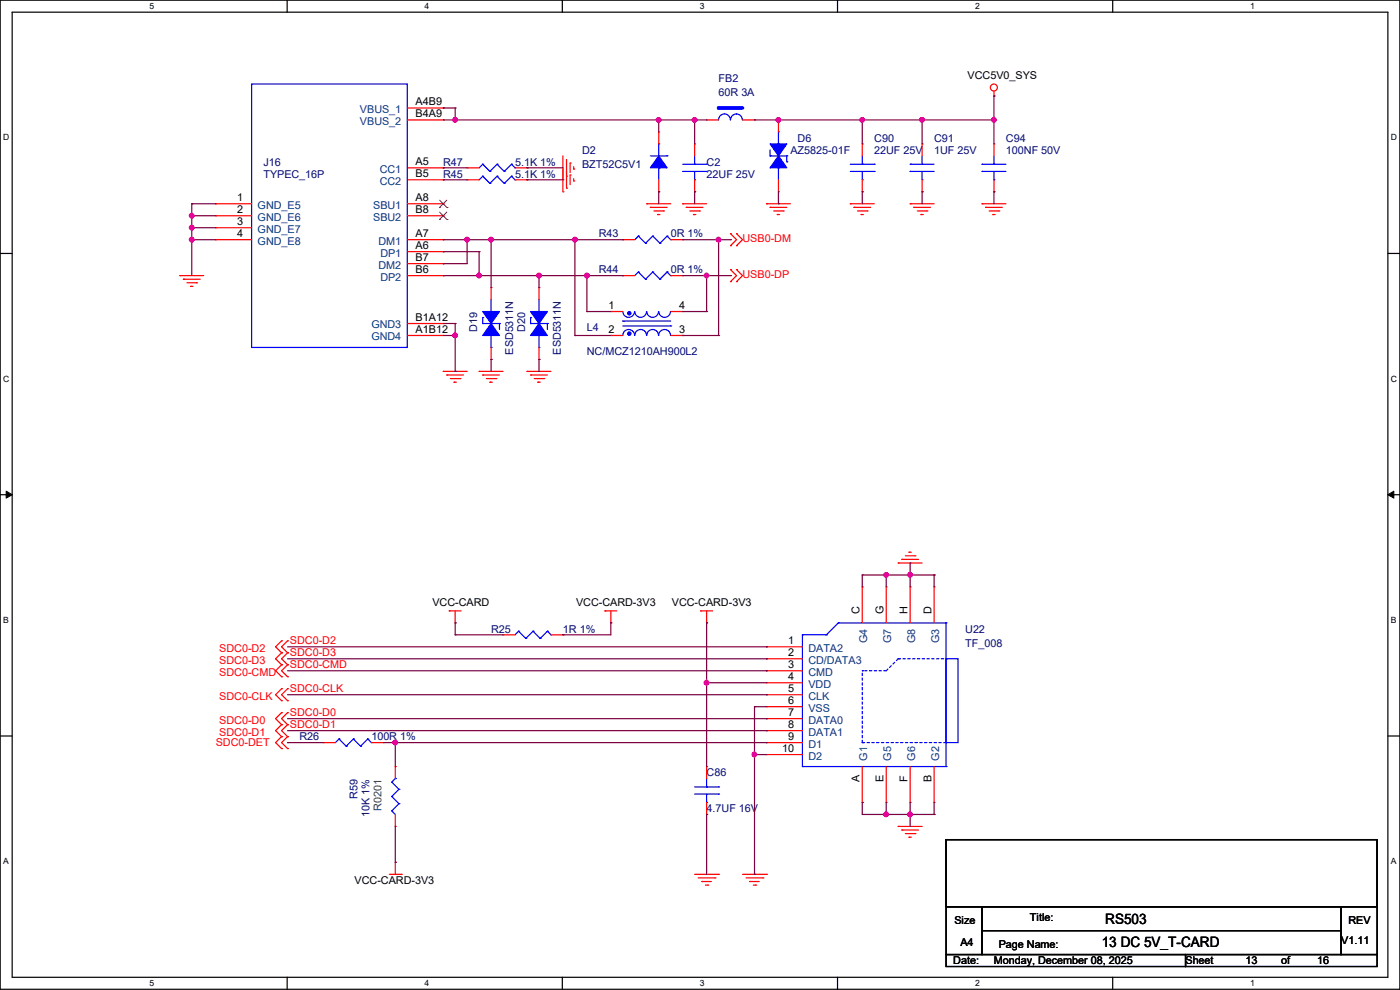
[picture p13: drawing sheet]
<svg xmlns="http://www.w3.org/2000/svg" width="297mm" height="210mm" viewBox="0 0 297 210" stroke-linecap="round" stroke-linejoin="round" font-family="sans-serif">
<defs><g id="words">
<g font-size="3">
<text x="234.5" y="196.1">RS503</text>
<text x="233.7" y="200.9">13 DC 5V_T-CARD</text>
</g>
<g font-size="2.3" fill="#00007f">
<text x="152.4" y="17.4">FB2</text>
<text x="152.4" y="20.4">60R 3A</text>
<text x="55.9" y="35.1">J16</text>
<text x="94" y="35.1">R47</text>
<text x="109.3" y="35.1">5.1K 1%</text>
<text x="123.5" y="32.6">D2</text>
<text x="123.5" y="35.6">BZT52C5V1</text>
<text x="149.9" y="35.1">C2</text>
<text x="167.7" y="32.6">AZ5825-01F</text>
<text x="169.2" y="30.1">D6</text>
<text x="185.5" y="30.1">C90</text>
<text x="185.5" y="32.6">22UF 25V</text>
<text x="198.2" y="30.1">C91</text>
<text x="198.2" y="32.6">1UF 25V</text>
<text x="213.4" y="30.1">C94</text>
<text x="213.4" y="32.6">100NF 50V</text>
<text x="55.9" y="37.7">TYPEC_16P</text>
<text x="94" y="37.7">R45</text>
<text x="109.3" y="37.7">5.1K 1%</text>
<text x="149.9" y="37.7">22UF 25V</text>
<text x="127" y="50.4">R43</text>
<text x="142.3" y="50.4">0R 1%</text>
<text x="127" y="58">R44</text>
<text x="142.3" y="58">0R 1%</text>
<text x="101.2" y="70.4" transform="rotate(-90 101.2 70.4)">D19</text>
<text x="111.4" y="70.4" transform="rotate(-90 111.4 70.4)">D20</text>
<text x="124.5" y="70.2">L4</text>
<text x="108.8" y="75.2" transform="rotate(-90 108.8 75.2)">ESD5311N</text>
<text x="119" y="75.2" transform="rotate(-90 119 75.2)">ESD5311N</text>
<text x="124.5" y="75.3">NC/MCZ1210AH900L2</text>
<text x="104.2" y="134.2">R25</text>
<text x="119.4" y="134.2">1R 1%</text>
<text x="204.8" y="134.2">U22</text>
<text x="204.8" y="137.2">TF_008</text>
<text x="63.5" y="157.1">R26</text>
<text x="78.8" y="157.1">100R 1%</text>
<text x="149.9" y="164.7">C86</text>
<text x="75.8" y="169.5" transform="rotate(-90 75.8 169.5)">R59</text>
<text x="78.4" y="173.3" transform="rotate(-90 78.4 173.3)">10K 1%</text>
<text x="149.9" y="172.3">4.7UF 16V</text>
</g>
<g font-size="2.3">
<text x="205.3" y="16.9">VCC5V0_SYS</text>
<text x="88.2" y="22.4">A4B9</text>
<text x="88.2" y="24.9">B4A9</text>
<text x="88.2" y="35.1">A5</text>
<text x="88.2" y="37.6">B5</text>
<text x="50.3" y="42.7">1</text>
<text x="50.3" y="45.2">2</text>
<text x="50.3" y="47.8">3</text>
<text x="88.2" y="42.7">A8</text>
<text x="88.2" y="45.2">B8</text>
<text x="50.3" y="50.3">4</text>
<text x="88.2" y="52.8">A6</text>
<text x="88.2" y="50.3">A7</text>
<text x="88.2" y="55.4">B7</text>
<text x="88.2" y="57.9">B6</text>
<text x="129.1" y="65.5">1</text>
<text x="144.1" y="65.5">4</text>
<text x="88.2" y="70.6">A1B12</text>
<text x="88.2" y="68.1">B1A12</text>
<text x="129.1" y="70.6">2</text>
<text x="144.1" y="70.6">3</text>
<text x="91.7" y="128.6">VCC-CARD</text>
<text x="122.2" y="128.6">VCC-CARD-3V3</text>
<text x="142.5" y="128.6">VCC-CARD-3V3</text>
<text x="182.4" y="130.3" transform="rotate(-90 182.4 130.3)">C</text>
<text x="187.5" y="130.3" transform="rotate(-90 187.5 130.3)">G</text>
<text x="192.5" y="130.3" transform="rotate(-90 192.5 130.3)">H</text>
<text x="197.6" y="130.3" transform="rotate(-90 197.6 130.3)">D</text>
<text x="167.2" y="136.7">1</text>
<text x="167.2" y="139.2">2</text>
<text x="167.2" y="141.7">3</text>
<text x="167.2" y="144.3">4</text>
<text x="167.2" y="146.8">5</text>
<text x="167.2" y="149.4">6</text>
<text x="167.2" y="151.9">7</text>
<text x="167.2" y="154.4">8</text>
<text x="165.9" y="159.5">10</text>
<text x="167.2" y="157">9</text>
<text x="182.4" y="165.9" transform="rotate(-90 182.4 165.9)">A</text>
<text x="187.5" y="165.9" transform="rotate(-90 187.5 165.9)">E</text>
<text x="192.5" y="165.8" transform="rotate(-90 192.5 165.8)">F</text>
<text x="197.6" y="165.9" transform="rotate(-90 197.6 165.9)">B</text>
<text x="75.2" y="187.5">VCC-CARD-3V3</text>
<text x="202.5" y="195.9">Size</text>
<text x="218.5" y="195.4">Title:</text>
<text x="286" y="195.9">REV</text>
<text x="203.8" y="200.7">A4</text>
<text x="211.9" y="201">Page Name:</text>
<text x="284.5" y="200.2">V1.11</text>
<text x="202.2" y="204.6">Date:</text>
<text x="210.9" y="204.6">Monday, December 08, 2025</text>
<text x="251.5" y="204.6">Sheet</text>
<text x="264.2" y="204.6">13</text>
<text x="271.8" y="204.6">of</text>
<text x="279.4" y="204.6">16</text>
</g>
<g font-size="2.3" fill="#003f7f">
<text x="76.4" y="24">VBUS_1</text>
<text x="76.4" y="26.5">VBUS_2</text>
<text x="80.6" y="36.7">CC1</text>
<text x="80.6" y="39.2">CC2</text>
<text x="54.7" y="44.3">GND_E5</text>
<text x="54.7" y="46.8">GND_E6</text>
<text x="79.2" y="44.3">SBU1</text>
<text x="79.2" y="46.8">SBU2</text>
<text x="54.7" y="49.4">GND_E7</text>
<text x="54.7" y="51.9">GND_E8</text>
<text x="80.3" y="51.9">DM1</text>
<text x="80.3" y="57">DM2</text>
<text x="80.7" y="54.4">DP1</text>
<text x="80.7" y="59.5">DP2</text>
<text x="78.8" y="69.7">GND3</text>
<text x="78.8" y="72.2">GND4</text>
<text x="184" y="136.4" transform="rotate(-90 184 136.4)">G4</text>
<text x="189.1" y="136.4" transform="rotate(-90 189.1 136.4)">G7</text>
<text x="194.1" y="136.4" transform="rotate(-90 194.1 136.4)">G8</text>
<text x="199.2" y="136.4" transform="rotate(-90 199.2 136.4)">G3</text>
<text x="171.5" y="140.8">CD/DATA3</text>
<text x="171.5" y="143.3">CMD</text>
<text x="171.5" y="138.3">DATA2</text>
<text x="171.5" y="145.9">VDD</text>
<text x="171.5" y="148.4">CLK</text>
<text x="171.5" y="151">VSS</text>
<text x="171.5" y="153.5">DATA0</text>
<text x="171.5" y="156">DATA1</text>
<text x="171.5" y="158.6">D1</text>
<text x="171.5" y="161.1">D2</text>
<text x="184" y="161.3" transform="rotate(-90 184 161.3)">G1</text>
<text x="189.1" y="161.3" transform="rotate(-90 189.1 161.3)">G5</text>
<text x="194.1" y="161.3" transform="rotate(-90 194.1 161.3)">G6</text>
<text x="199.2" y="161.3" transform="rotate(-90 199.2 161.3)">G2</text>
</g>
<g font-size="2.3" fill="#f00">
<text x="157.5" y="51.4">USB0-DM</text>
<text x="157.5" y="59">USB0-DP</text>
<text x="61.5" y="136.7">SDC0-D2</text>
<text x="46.5" y="138.3">SDC0-D2</text>
<text x="46.5" y="140.8">SDC0-D3</text>
<text x="46.5" y="143.3">SDC0-CMD</text>
<text x="61.5" y="139.2">SDC0-D3</text>
<text x="61.5" y="141.8">SDC0-CMD</text>
<text x="46.5" y="148.4">SDC0-CLK</text>
<text x="61.5" y="146.9">SDC0-CLK</text>
<text x="46.5" y="153.5">SDC0-D0</text>
<text x="61.5" y="151.9">SDC0-D0</text>
<text x="61.5" y="154.5">SDC0-D1</text>
<text x="45.8" y="158.3">SDC0-DET</text>
<text x="46.5" y="156">SDC0-D1</text>
</g>
<text font-size="2.3" fill="#007f3f" x="80.9" y="172" transform="rotate(-90 80.9 172)">R0201</text>
<g font-size="1.8">
<text x="31.7" y="1.9">5</text>
<text x="90.1" y="1.9">4</text>
<text x="148.5" y="1.9">3</text>
<text x="206.8" y="1.9">2</text>
<text x="265.2" y="1.9">1</text>
<text x=".7" y="29.8">D</text>
<text x="295.1" y="29.8">D</text>
<text x=".7" y="80.9">C</text>
<text x="295.1" y="80.9">C</text>
<text x=".7" y="132.1">B</text>
<text x="295.1" y="132.1">B</text>
<text x=".7" y="183.3">A</text>
<text x="295.1" y="183.3">A</text>
<text x="31.7" y="209.2">5</text>
<text x="90.1" y="209.2">4</text>
<text x="148.5" y="209.2">3</text>
<text x="206.8" y="209.2">2</text>
<text x="265.2" y="209.2">1</text>
</g>
</g></defs>
<g fill="none" stroke="#000" stroke-width=".25">
<path d="M0 0h297v209.8h-297zM2.6 2.6h291.8v204.7h-291.8zM60.9 0v2.6M119.3 0v2.6M177.7 0v2.6M236.1 0v2.6M0 53.8h2.6M294.4 53.8h2.6M0 104.9h2.6M294.4 104.9h2.6M0 156.1h2.6M294.4 156.1h2.6"/>
<path d="M200.7 178.1h91.4v14.2h-91.4zM200.7 192.3h7.6v10.2h-7.6zM208.3 192.3h76.2v5.1h-76.2zM208.3 197.4h76.2v5.1h-76.2zM284.5 192.3h7.6v10.2h-7.6zM60.9 207.3v2.5M119.3 207.3v2.5M177.7 207.3v2.5M200.7 202.5h50.8v2.5h-50.8zM236.1 207.3v2.5M251.5 202.5h40.6v2.5h-40.6z"/>
</g>
<path d="M1.3 104.2l1.3 .7-1.3 .8zM294.4 104.9l1.3-.7v1.5z" fill="#000"/>
<path d="M1.3 104.2l1.3 .7-1.3 .8zM294.4 104.9l1.3-.7v1.5z" fill="none" stroke="#000" stroke-width=".21"/>
<g fill="none" stroke="#f00" stroke-width=".25">
<path d="M210.9 19.3v1.1M86.4 22.9h7.6M86.4 35.6h7.6M86.4 25.4h7.6M86.4 38.1h7.6M94 22.9h.1M94 35.6h.1M94 25.4h.1M94 38.1h.1M99.1 35.6h.1M99.1 35.6h2.5M109.3 35.6h2.5"/>
<path d="M111.8 35.6h.1M119.4 38.1h.1M119.4 33.1v7.6M120.2 39.9h.1M120.2 37.4h.1M120.2 33.8v6.1M120.9 37.1h.1M120.9 34.6h.1M120.9 34.6v2M120.9 37.1v2.1M121.7 38.4h.1M121.7 35.9h.1"/>
<path d="M121.7 35.3v.6M121.7 37.9v.5M182.9 30.5h.1M182.9 30.5v2.6M182.9 38.1v2.6M195.6 30.5h.1M195.6 30.5v2.6M195.6 38.1v2.6M210.9 20.4h.1M38.1 58.5h.1M38.1 58.5h5.1M38.9 59.2h.1"/>
<path d="M38.9 59.2h3.6M39.7 60h2M41.7 60h.1M45.8 43.2h.1M45.8 45.8h.1M45.8 48.3h.1M45.8 50.8h.1M45.8 43.2h7.6M45.8 50.8h7.6M45.8 45.8h7.6M45.8 48.3h7.6M86.4 43.2h7.6"/>
<path d="M86.4 58.5h7.6M86.4 53.4h7.6M86.4 50.8h7.6M86.4 45.8h7.6M86.4 55.9h7.6M94 53.4h.1M94 50.8h.1M94 43.2h.1M94 45.8h.1M94 55.9h.1M94 58.5h.1M119.4 40.7h.1"/>
<path d="M132.1 50.8h.1M132.1 50.8h2.6M137.2 43.2h.1M137.2 43.2h5.1M138 44h.1M138 44h3.5M138.7 44.7h2.1M139.5 45.5h.1M139.5 45.5h.5M140.8 44.7h.1M142.3 50.8h2.5M144.8 43.2h.1"/>
<path d="M144.8 50.8h.1M144.8 43.2h5.1M145.6 44h.1M145.6 44h3.5M146.3 44.7h2.1M147.1 45.5h.1M147.1 45.5h.5M148.4 44.7h.1M155 52.1h.1M155 49.6h.1M155 59.7h.1M155 57.2h.1"/>
<path d="M155 49.6l1.3 1.2-1.3 1.3M155 57.2l1.3 1.3-1.3 1.2M156.3 52.1h.1M156.3 49.6h.1M156.3 59.7h.1M156.3 57.2h.1M156.3 49.6l1.2 1.2-1.2 1.3M156.3 57.2l1.2 1.3-1.2 1.2M162.6 43.2h.1M162.6 43.2h5.1M163.4 44h.1M163.4 44h3.5"/>
<path d="M164.1 44.7h2.1M164.9 45.5h.1M164.9 45.5h.5M166.2 44.7h.1M180.4 43.2h.1M180.4 43.2h5.1M181.1 44h.1M181.1 44h3.6M181.9 44.7h2M182.7 45.5h.1M182.7 45.5h.5M182.9 40.7h.1"/>
<path d="M183.9 44.7h.1M193.1 43.2h.1M193.1 43.2h5.1M193.8 44h.1M193.8 44h3.6M194.6 44.7h2M195.4 45.5h.1M195.4 45.5h.5M195.6 40.7h.1M196.6 44.7h.1M208.3 43.2h.1M208.3 43.2h5.1"/>
<path d="M209.1 44h.1M209.1 44h3.5M209.8 44.7h2.1M210.6 45.5h.1M210.6 45.5h.5M211.9 44.7h.1M40.4 60.7h.1M40.4 60.7h.5M86.4 71.2h7.6M86.4 68.6h7.6M94 78.8h.1M94 71.2h.1"/>
<path d="M94 68.6h.1M94 78.8h5.1M94.8 79.5h.1M94.8 79.5h3.5M101.6 78.8h.1M101.6 78.8h5.1M102.4 79.5h.1M102.4 79.5h3.6M111.8 78.8h.1M111.8 78.8h5.1M112.6 79.5h.1M112.6 79.5h3.5"/>
<path d="M95.5 80.3h2.1M96.3 81.1h.1M96.3 81.1h.5M97.6 80.3h.1M103.2 80.3h2M103.9 81.1h.1M103.9 81.1h.5M105.2 80.3h.1M113.3 80.3h2.1M114.1 81.1h.1M114.1 81.1h.5M115.4 80.3h.1"/>
<path d="M190.5 119.4h.1M190.5 119.4h5.1M191.3 118.7h.1M191.3 118.7h3.6M192.1 117.9h2M192.8 117.1h.1M192.8 117.1h.5M194.1 117.9h.1M59.7 135.9h.1M59.7 138.5h.1M59.7 135.9l-1.2 1.3 1.2 1.3M59.7 138.5l-1.2 1.2 1.2 1.3"/>
<path d="M61 135.9h.1M61 138.5h.1M61 135.9l-1.3 1.3 1.3 1.3M61 138.5l-1.3 1.2 1.3 1.3M95.3 129.6h.1M95.3 129.6h2.5M96.6 132.1h.1M96.6 129.6v2.5M128.3 129.6h.1M128.3 129.6h2.6M129.6 132.1h.1M129.6 129.6v2.5"/>
<path d="M148.6 129.6h.1M148.6 129.6h2.6M149.9 132.1h.1M149.9 129.6v2.5M162.6 139.7h.1M162.6 137.2h.1M162.6 139.7h7.6M162.6 137.2h7.6M182.9 124.5h.1M182.9 124.5v7.6M188 124.5h.1M188 124.5v7.6"/>
<path d="M193.1 124.5h.1M193.1 124.5v7.6M198.2 124.5h.1M198.2 124.5v7.6M59.7 141h.1M59.7 143.6h.1M59.7 146.1h.1M59.7 148.6h.1M59.7 151.2h.1M59.7 153.7h.1M59.7 156.3h.1M59.7 158.8h.1"/>
<path d="M59.7 141l-1.2 1.3 1.2 1.3M59.7 146.1l-1.2 1.3 1.2 1.2M59.7 151.2l-1.2 1.2 1.2 1.3M59.7 153.7l-1.2 1.3 1.2 1.3M59.7 156.3l-1.2 1.2 1.2 1.3M61 141h.1M61 143.6h.1M61 146.1h.1M61 148.6h.1M61 151.2h.1M61 153.7h.1M61 156.3h.1"/>
<path d="M61 158.8h.1M61 146.1l-1.3 1.3 1.3 1.2M61 141l-1.3 1.3 1.3 1.3M61 151.2l-1.3 1.2 1.3 1.3M61 153.7l-1.3 1.3 1.3 1.3M61 156.3l-1.3 1.2 1.3 1.3M162.6 142.3h.1M162.6 144.8h.1M162.6 147.4h.1M162.6 149.9h.1M162.6 152.4h.1M162.6 155h.1"/>
<path d="M162.6 157.5h.1M162.6 142.3h7.6M162.6 144.8h7.6M162.6 147.4h7.6M162.6 149.9h7.6M162.6 152.4h7.6M162.6 155h7.6M162.6 157.5h7.6M162.6 160.1h.1M162.6 160.1h7.6M182.9 170.2h.1M182.9 162.6v7.6"/>
<path d="M188 170.2h.1M188 162.6v7.6M190.5 175.3h.1M190.5 175.3h5.1M191.3 176.1h.1M191.3 176.1h3.6M192.1 176.8h2M192.8 177.6h.1M192.8 177.6h.5M193.1 170.2h.1M193.1 162.6v7.6M194.1 176.8h.1"/>
<path d="M198.2 170.2h.1M198.2 162.6v7.6M82.6 185.5h2.5M83.9 182.9h.1M83.9 182.9v2.6M85.1 185.5h.1M147.4 185.5h5M148.1 186.2h3.6M148.9 187h.1M148.9 187h2M149.6 187.7h.6M150.2 187.7h.1"/>
<path d="M151.7 186.2h.1M152.4 185.5h.1M157.5 185.5h5.1M158.3 186.2h3.5M159 187h.1M159 187h2.1M159.8 187.7h.5M160.3 187.7h.1M161.8 186.2h.1M162.6 185.5h.1"/>
<circle cx="210.8" cy="18.6" r=".74"/>
</g>
<g fill="none" stroke="#00f" stroke-width=".25">
<path d="M53.4 17.8h33v55.9h-33zM102.4 34.8h.1M102.4 34.8l-.8 .8M102.4 34.8l1.5 1.6M103.9 36.4h.1M105.5 34.8h.1M105.5 34.8l-1.6 1.6M105.5 34.8l1.5 1.6M107 36.4h.1M108.5 34.8h.1M108.5 34.8l-1.5 1.6M108.5 34.8l.8 .8"/>
<path d="M109.3 35.6h.1M180.4 36.4h5.1M180.4 34.8h5.1M182.9 38.1h.1M182.9 34.8h.1M182.9 33.1v1.7M182.9 36.4v1.7M185.5 36.4h.1M185.5 34.8h.1M193.1 36.4h.1M193.1 34.8h.1M193.1 36.4h5.1"/>
<path d="M193.1 34.8h5.1M195.6 38.1h.1M195.6 34.8h.1M195.6 33.1v1.7M195.6 36.4v1.7M135.4 50.1h.1M135.4 50.1l-.7 .7M135.4 50.1l1.5 1.5M136.9 51.6h.1M138.5 50.1h.1M138.5 50.1l-1.6 1.5M138.5 50.1l1.5 1.5"/>
<path d="M140 51.6h.1M141.5 50.1h.1M141.5 50.1l-1.5 1.5M141.5 50.1l.8 .7M142.3 50.8h.1M132.1 71.2a1.25 1.25 0 0 1 1.3-1.3 1.25 1.25 0 0 1 1.2 1.3M132.1 66.1a1.25 1.25 0 0 0 1.3 1.2 1.25 1.25 0 0 0 1.2-1.2M132.1 68.1h.1M132.1 69.1h10.2M132.1 68.1h10.2M134.7 71.2a1.25 1.25 0 0 1 1.2-1.3 1.25 1.25 0 0 1 1.3 1.3M134.7 66.1a1.25 1.25 0 0 0 1.2 1.2 1.25 1.25 0 0 0 1.3-1.2"/>
<path d="M137.2 71.2a1.25 1.25 0 0 1 1.3-1.3 1.25 1.25 0 0 1 1.2 1.3M137.2 66.1a1.25 1.25 0 0 0 1.3 1.2 1.25 1.25 0 0 0 1.2-1.2M139.7 71.2a1.25 1.25 0 0 1 1.3-1.3 1.25 1.25 0 0 1 1.2 1.3M139.7 66.1a1.25 1.25 0 0 0 1.3 1.2 1.25 1.25 0 0 0 1.2-1.2M142.3 69.1h.1M170.2 134.7h.1M170.2 134.7v27.9M170.2 134.7h5.1M175.3 134.7h.1M177.8 132.1h.1M177.8 132.1h22.9M177.8 132.1l-2.5 2.6"/>
<path d="M200.7 139.7h2.5v17.8h-2.5zM200.7 132.1h.1M200.7 132.1v30.5M170.2 162.6h.1M170.2 162.6h30.5M200.7 162.6h.1"/>
</g>
<path d="M93.2 44h.1M93.2 46.6h.1M93.3 42.5l1.5 1.5M93.3 45l1.5 1.6M94.8 42.5l-1.6 1.5M94.8 45l-1.6 1.6M94.8 44h.1M94.8 46.6h.1" fill="none" stroke="#7f3f00" stroke-width=".21"/>
<path d="M190.5 139.7h.1M190.5 139.7h10.2M200.7 139.7h.1M182.9 157.5h.1M182.9 157.5v-15.2M182.9 142.3h.1M188 142.3l2.5-2.6M188 142.3h-5.1M200.7 157.5h-17.8" fill="none" stroke="#00f" stroke-width=".25" stroke-dasharray=".5 .5"/>
<circle cx="133.5" cy="66.4" r=".36" fill="#00f"/>
<circle cx="133.5" cy="66.4" r=".36" fill="none" stroke="#00f" stroke-width=".25"/>
<circle cx="133.5" cy="70.8" r=".36" fill="#00f"/>
<g fill="none" stroke="#00f" stroke-width=".25">
<path d="M163.4 33.1h.1M163.4 31.8v1.3M163.4 33.1h3.5M165.1 35.6h.1M165.1 28h.1M165.1 28v2.5M165.1 35.6v2.5M166.9 33.1h.1M166.9 34.3h.1M166.9 33.1v1.2M135.4 57.7h.1M135.4 57.7l-.7 .8"/>
<path d="M135.4 57.7l1.5 1.5M136.9 59.2h.1M138.5 57.7h.1M138.5 57.7l-1.6 1.5M138.5 57.7l1.5 1.5M140 59.2h.1M141.5 57.7h.1M141.5 57.7l-1.5 1.5M141.5 57.7l.8 .8M142.3 58.5h.1"/>
<circle cx="133.5" cy="70.8" r=".36"/>
</g>
<path d="M132.1 58.5h.1M132.1 58.5h2.6M142.3 58.5h2.5M144.8 58.5h.1M129.6 66.1h.1M129.6 71.2h.1M129.6 66.1h2.5M129.6 71.2h2.5M142.3 66.1h2.5M142.3 71.2h2.5M144.8 66.1h.1M144.8 71.2h.1" fill="none" stroke="#f00" stroke-width=".25"/>
<path d="M165.1 33.1l1.8 2.5h-3.5z" fill-rule="evenodd" fill="#00f"/>
<path d="M165.1 33.1l1.8 2.5h-3.5z" fill="none" stroke="#00f" stroke-width=".25"/>
<path d="M163.4 30.5h3.5l-1.8 2.6z" fill-rule="evenodd" fill="#00f"/>
<path d="M163.4 30.5h3.5l-1.8 2.6zM112.6 68.6h.1M112.6 67.4h.1M112.6 68.6h3.5M112.6 67.4v1.2M114.3 66.1h.1M114.3 73.7h.1M114.3 63.5v2.6M114.3 71.2v2.5M116.1 68.6h.1M116.1 68.6v1.3" fill="none" stroke="#00f" stroke-width=".25"/>
<path d="M165.1 25.4h.1M165.1 25.4v2.6M165.1 38.1v2.6M165.1 40.7h.1" fill="none" stroke="#f00" stroke-width=".25"/>
<path d="M112.6 66.1h3.5l-1.8 2.5z" fill-rule="evenodd" fill="#00f"/>
<path d="M112.6 66.1h3.5l-1.8 2.5z" fill="none" stroke="#00f" stroke-width=".25"/>
<path d="M114.3 68.6l1.8 2.6h-3.5z" fill-rule="evenodd" fill="#00f"/>
<path d="M138 33.1h3.5M139.7 35.6h.1M139.7 30.5h.1M139.7 30.5v2.6M139.7 35.6v2.5M141.5 33.1h.1M114.3 68.6l1.8 2.6h-3.5z" fill="none" stroke="#00f" stroke-width=".25"/>
<path d="M114.3 61h.1M114.3 76.2h.1M114.3 61v2.5M114.3 73.7v2.5" fill="none" stroke="#f00" stroke-width=".25"/>
<path d="M139.7 33.1l1.8 2.5h-3.5z" fill-rule="evenodd" fill="#00f"/>
<path d="M139.7 33.1l1.8 2.5h-3.5zM102.4 68.6h.1M102.4 67.4h.1M102.4 68.6h3.6M102.4 67.4v1.2M104.2 66.1h.1M104.2 73.7h.1M104.2 63.5v2.6M104.2 71.2v2.5M106 68.6h.1M106 68.6v1.3" fill="none" stroke="#00f" stroke-width=".25"/>
<path d="M139.7 28h.1M139.7 28v2.5M139.7 38.1v2.6M139.7 40.7h.1" fill="none" stroke="#f00" stroke-width=".25"/>
<path d="M102.4 66.1h3.6l-1.8 2.5z" fill-rule="evenodd" fill="#00f"/>
<path d="M102.4 66.1h3.6l-1.8 2.5z" fill="none" stroke="#00f" stroke-width=".25"/>
<path d="M104.2 68.6l1.8 2.6h-3.6z" fill-rule="evenodd" fill="#00f"/>
<g fill="none" stroke="#00f" stroke-width=".25">
<path d="M152.4 25.4a1.25 1.25 0 0 1 1.3-1.2 1.25 1.25 0 0 1 1.2 1.2M155 25.4a1.25 1.25 0 0 1 1.2-1.2 1.25 1.25 0 0 1 1.3 1.2M208.3 36.4h.1M208.3 34.8h.1M208.3 36.4h5.1M208.3 34.8h5.1M210.9 38.1h.1M210.9 34.8h.1M210.9 33.1v1.7M210.9 36.4v1.7M104.2 68.6l1.8 2.6h-3.6zM71.9 156.8h.1"/>
<path d="M71.9 156.8l-.7 .7M71.9 156.8l1.5 1.5M73.4 158.3h.1M75 156.8h.1M75 156.8l-1.6 1.5M75 156.8l1.5 1.5M76.5 158.3h.1M78 156.8h.1M78 156.8l-1.5 1.5M78 156.8l.8 .7M78.8 157.5h.1M147.4 168.4h5"/>
<path d="M147.4 166.9h5M149.9 170.2h.1M149.9 166.9h.1M149.9 165.1v1.8M149.9 168.4v1.8M152.4 168.4h.1M152.4 166.9h.1"/>
</g>
<g fill="none" stroke="#f00" stroke-width=".25">
<path d="M210.9 30.5h.1M210.9 30.5v2.6M210.9 38.1v2.6M210.9 40.7h.1M104.2 61h.1M104.2 76.2h.1M104.2 61v2.5M104.2 73.7v2.5M68.6 157.5h.1M68.6 157.5h2.6M78.8 157.5h2.5M81.3 157.5h.1"/>
<path d="M149.9 162.6h.1M149.9 172.8h.1M149.9 162.6v2.5M149.9 170.2v2.6"/>
</g>
<path d="M152.4 22.9h5.1" fill="none" stroke="#00f" stroke-width=".76"/>
<circle cx="152.4" cy="22.9" r=".38" fill="#00f"/>
<g fill="none" stroke="#f00" stroke-width=".25">
<path d="M99.1 38.1h.1M99.1 38.1h2.5M109.3 38.1h2.5M111.8 38.1h.1M147.4 30.5h.1M147.4 30.5v2.6M147.4 38.1v2.6M149.9 25.4h.1M149.9 25.4h2.5M157.5 25.4h2.6M160.1 25.4h.1M147.4 40.7h.1"/>
<path d="M106.7 134.7h.1M106.7 134.7h2.6M116.9 134.7h2.5M119.4 134.7h.1M83.9 175.3h.1M83.9 162.6h.1M83.9 162.6v2.5M83.9 172.8v2.5"/>
</g>
<g fill="none" stroke="#00f" stroke-width=".25">
<path d="M102.4 37.4h.1M102.4 37.4l-.8 .7M102.4 37.4l1.5 1.5M103.9 38.9h.1M105.5 37.4h.1M105.5 37.4l-1.6 1.5M105.5 37.4l1.5 1.5M107 38.9h.1M108.5 37.4h.1M108.5 37.4l-1.5 1.5M108.5 37.4l.8 .7M109.3 38.1h.1"/>
<path d="M144.8 36.4h5.1M144.8 34.8h5.1M147.4 38.1h.1M147.4 34.8h.1M147.4 33.1v1.7M147.4 36.4v1.7M149.9 36.4h.1M149.9 34.8h.1M110 133.9h.1M110 133.9l-.7 .8M110 133.9l1.5 1.5M111.5 135.4h.1"/>
<path d="M113.1 133.9h.1M113.1 133.9l-1.6 1.5M113.1 133.9l1.5 1.5M114.6 135.4h.1M116.1 133.9h.1M116.1 133.9l-1.5 1.5M116.1 133.9l.8 .8M116.9 134.7h.1M83.1 172h.1M83.1 169h.1M83.1 165.9h.1M83.1 172l.8 .8"/>
<path d="M83.1 169l1.5 1.5M83.1 165.9l1.5 1.5M83.9 165.1h.1M83.9 165.1l-.8 .8M84.6 170.5h.1M84.6 167.4h.1M84.6 170.5l-1.5 1.5M84.6 167.4l-1.5 1.6"/>
</g>
<path d="M94 22.9h.1M94 22.9h2.6M96.6 22.9h.1M96.6 22.9v2.5M147.4 25.4h.1M147.4 25.4h2.5M147.4 25.4v5.1M210.9 20.4h.1M210.9 20.4v5" fill="none" stroke="#7f003f" stroke-width=".25"/>
<circle cx="147.3" cy="25.4" r=".49" fill="#f0f"/>
<circle cx="147.3" cy="25.4" r=".49" fill="none" stroke="#f0f" stroke-width=".25"/>
<path d="M160.1 25.4h5M165.1 25.4h.1M182.9 25.4h.1M182.9 25.4h12.7" fill="none" stroke="#7f003f" stroke-width=".25"/>
<circle cx="195.6" cy="25.4" r=".49" fill="#f0f"/>
<circle cx="195.6" cy="25.4" r=".49" fill="none" stroke="#f0f" stroke-width=".25"/>
<path d="M182.9 25.4h.1M182.9 25.4v5.1" fill="none" stroke="#7f003f" stroke-width=".25"/>
<circle cx="182.9" cy="25.4" r=".49" fill="#f0f"/>
<circle cx="182.9" cy="25.4" r=".49" fill="none" stroke="#f0f" stroke-width=".25"/>
<path d="M195.6 25.4h.1M195.6 25.4v5.1M195.6 25.4h15.3M210.9 25.4h.1M210.9 25.4v5.1" fill="none" stroke="#7f003f" stroke-width=".25"/>
<circle cx="210.8" cy="25.4" r=".49" fill="#f0f"/>
<circle cx="210.8" cy="25.4" r=".49" fill="none" stroke="#f0f" stroke-width=".25"/>
<path d="M94 35.6h.1M94 38.1h.1M94 35.6h5.1M94 38.1h5.1M111.8 38.1h.1M111.8 35.6h.1M111.8 35.6h7.6M111.8 38.1h7.6M40.7 43.2h.1M40.7 45.8h.1M40.7 43.2v5.1M40.7 43.2h5.1" fill="none" stroke="#7f003f" stroke-width=".25"/>
<circle cx="40.7" cy="48.3" r=".49" fill="#f0f"/>
<circle cx="40.7" cy="48.3" r=".49" fill="none" stroke="#f0f" stroke-width=".25"/>
<circle cx="40.7" cy="45.7" r=".49" fill="#f0f"/>
<circle cx="40.7" cy="45.7" r=".49" fill="none" stroke="#f0f" stroke-width=".25"/>
<path d="M40.7 45.8h.1M40.7 48.3h.1M40.7 50.8h.1M40.7 45.8h5.1M40.7 48.3v10.2M40.7 48.3h5.1" fill="none" stroke="#7f003f" stroke-width=".25"/>
<circle cx="40.7" cy="50.8" r=".49" fill="#f0f"/>
<circle cx="40.7" cy="50.8" r=".49" fill="none" stroke="#f0f" stroke-width=".25"/>
<path d="M40.7 50.8h.1M40.7 50.8h5.1M94 50.8h.1M94 50.8h5.1M104.2 50.8h.1M104.2 50.8v10.2M104.2 76.2h.1M104.2 76.2v2.6M114.3 76.2h.1M114.3 76.2v2.6" fill="none" stroke="#7f003f" stroke-width=".25"/>
<circle cx="104.2" cy="50.8" r=".49" fill="#f0f"/>
<circle cx="104.2" cy="50.8" r=".49" fill="none" stroke="#f0f" stroke-width=".25"/>
<path d="M104.2 50.8h17.8M114.3 58.5h10.2M122 50.8h.1M124.5 58.5h.1M144.8 50.8h7.6M144.8 58.5h5.1M149.9 58.5h.1M152.4 50.8h.1" fill="none" stroke="#7f003f" stroke-width=".25"/>
<circle cx="152.4" cy="50.8" r=".49" fill="#f0f"/>
<circle cx="152.4" cy="50.8" r=".49" fill="none" stroke="#f0f" stroke-width=".25"/>
<path d="M99.1 50.8h.1M99.1 50.8v5.1" fill="none" stroke="#7f003f" stroke-width=".25"/>
<circle cx="99.1" cy="50.8" r=".49" fill="#f0f"/>
<circle cx="99.1" cy="50.8" r=".49" fill="none" stroke="#f0f" stroke-width=".25"/>
<path d="M94 55.9h.1M94 58.5h.1M94 53.4h.1M94 55.9h5.1M94 53.4h7.6M99.1 50.8h.1M99.1 50.8h5.1M101.6 53.4h.1M101.6 53.4v5.1h-7.6" fill="none" stroke="#7f003f" stroke-width=".25"/>
<circle cx="101.6" cy="58.4" r=".49" fill="#f0f"/>
<circle cx="101.6" cy="58.4" r=".49" fill="none" stroke="#f0f" stroke-width=".25"/>
<path d="M101.6 58.5h12.7M114.3 58.5h.1" fill="none" stroke="#7f003f" stroke-width=".25"/>
<circle cx="114.3" cy="58.4" r=".49" fill="#f0f"/>
<circle cx="114.3" cy="58.4" r=".49" fill="none" stroke="#f0f" stroke-width=".25"/>
<path d="M193.1 119.4h.1M193.1 119.4v2.6M182.9 122h5.1M188 122h.1" fill="none" stroke="#7f003f" stroke-width=".25"/>
<circle cx="188" cy="121.9" r=".49" fill="#f0f"/>
<circle cx="188" cy="121.9" r=".49" fill="none" stroke="#f0f" stroke-width=".25"/>
<g fill="none" stroke="#7f003f" stroke-width=".25">
<path d="M61 137.2h101.6M61 139.7h101.6M96.6 132.1h.1M96.6 134.7h.1M96.6 132.1v2.6M96.6 134.7h10.1M119.4 134.7h.1M119.4 134.7h10.2M149.9 132.1h.1M149.9 132.1v30.5M162.6 137.2h.1M162.6 139.7h.1"/>
<path d="M182.9 122h.1M182.9 122v2.5M188 122h.1M188 122v2.5M61 142.3h101.6M61 147.4h101.6M149.9 144.8h.1M160.1 149.9h.1M160.1 149.9h2.5M160.1 149.9v10.2M162.6 142.3h.1M162.6 147.4h.1"/>
<path d="M160.1 160.1h.1"/>
</g>
<circle cx="160" cy="160" r=".49" fill="#f0f"/>
<circle cx="160" cy="160" r=".49" fill="none" stroke="#f0f" stroke-width=".25"/>
<path d="M61 152.4h101.6M61 155h101.6M83.9 157.5h78.7M162.6 152.4h.1M162.6 155h.1M162.6 157.5h.1" fill="none" stroke="#7f003f" stroke-width=".25"/>
<circle cx="83.8" cy="157.5" r=".49" fill="#f0f"/>
<circle cx="83.8" cy="157.5" r=".49" fill="none" stroke="#f0f" stroke-width=".25"/>
<path d="M182.9 170.2h.1M182.9 170.2v2.6h5.1M188 172.8h.1" fill="none" stroke="#7f003f" stroke-width=".25"/>
<circle cx="188" cy="172.7" r=".49" fill="#f0f"/>
<circle cx="188" cy="172.7" r=".49" fill="none" stroke="#f0f" stroke-width=".25"/>
<path d="M193.1 172.8h.1M193.1 172.8v2.5" fill="none" stroke="#7f003f" stroke-width=".25"/>
<circle cx="193.1" cy="172.7" r=".49" fill="#f0f"/>
<circle cx="193.1" cy="172.7" r=".49" fill="none" stroke="#f0f" stroke-width=".25"/>
<g fill="none" stroke="#7f003f" stroke-width=".25">
<path d="M139.7 25.4h.1M139.7 25.4v2.6M139.7 25.4h7.7M139.7 40.7h.1M139.7 40.7v2.5M147.4 40.7h.1M147.4 40.7v2.5M182.9 40.7h.1M182.9 40.7v2.5M195.6 40.7h.1M195.6 40.7v2.5M210.9 40.7h.1"/>
<path d="M210.9 40.7v2.5M96.6 71.2h.1M96.6 68.6v2.6M149.9 172.8h.1M149.9 172.8v12.7"/>
</g>
<circle cx="96.5" cy="71.1" r=".49" fill="#f0f"/>
<circle cx="96.5" cy="71.1" r=".49" fill="none" stroke="#f0f" stroke-width=".25"/>
<path d="M96.6 25.4h43.1M139.7 25.4h.1M94 68.6h2.6M94 71.2h2.6M96.6 68.6h.1M96.6 71.2h.1M96.6 78.8h.1M96.6 71.2v7.6" fill="none" stroke="#7f003f" stroke-width=".25"/>
<circle cx="96.5" cy="25.4" r=".49" fill="#f0f"/>
<circle cx="96.5" cy="25.4" r=".49" fill="none" stroke="#f0f" stroke-width=".25"/>
<circle cx="139.7" cy="25.4" r=".49" fill="#f0f"/>
<circle cx="139.7" cy="25.4" r=".49" fill="none" stroke="#f0f" stroke-width=".25"/>
<path d="M94 25.4h2.6M96.6 25.4h.1M114.3 58.5h.1M114.3 58.5v2.5M149.9 144.8h.1M149.9 144.8h12.7" fill="none" stroke="#7f003f" stroke-width=".25"/>
<circle cx="149.9" cy="144.8" r=".49" fill="#f0f"/>
<circle cx="149.9" cy="144.8" r=".49" fill="none" stroke="#f0f" stroke-width=".25"/>
<path d="M165.1 25.4h17.8M182.9 25.4h.1M61 157.5h.1M61 157.5h7.6M81.3 157.5h2.6M83.9 157.5h.1" fill="none" stroke="#7f003f" stroke-width=".25"/>
<circle cx="165.1" cy="25.4" r=".49" fill="#f0f"/>
<circle cx="165.1" cy="25.4" r=".49" fill="none" stroke="#f0f" stroke-width=".25"/>
<path d="M124.5 58.5h.1M124.5 58.5v7.6M124.5 58.5h7.6M132.1 58.5h.1M165.1 43.2h.1M165.1 40.7v2.5M124.5 66.1h.1M124.5 66.1h5.1" fill="none" stroke="#7f003f" stroke-width=".25"/>
<circle cx="124.5" cy="58.4" r=".49" fill="#f0f"/>
<circle cx="124.5" cy="58.4" r=".49" fill="none" stroke="#f0f" stroke-width=".25"/>
<path d="M149.9 58.5h.1M149.9 58.5v7.6M149.9 58.5h5.1M155 58.5h.1M144.8 66.1h5.1M149.9 66.1h.1" fill="none" stroke="#7f003f" stroke-width=".25"/>
<circle cx="149.9" cy="58.4" r=".49" fill="#f0f"/>
<circle cx="149.9" cy="58.4" r=".49" fill="none" stroke="#f0f" stroke-width=".25"/>
<path d="M122 50.8h.1M122 50.8v20.4M155 50.8h.1M155 50.8h-2.6v20.4M122 71.2h.1M122 71.2h7.6M144.8 71.2h.1M144.8 71.2h7.6M152.4 71.2h.1" fill="none" stroke="#7f003f" stroke-width=".25"/>
<circle cx="121.9" cy="50.8" r=".49" fill="#f0f"/>
<circle cx="121.9" cy="50.8" r=".49" fill="none" stroke="#f0f" stroke-width=".25"/>
<g fill="none" stroke="#7f003f" stroke-width=".25">
<path d="M122 50.8h10.1M132.1 50.8h.1M129.6 132.1h.1M129.6 132.1v2.6M188 122h.1M188 122h10.2M193.1 122h.1M193.1 122v2.5M198.2 122h.1M198.2 122v2.5M188 172.8h.1M188 170.2v2.6"/>
<path d="M193.1 172.8h.1M193.1 170.2v2.6M193.1 172.8h5.1M198.2 172.8h.1M198.2 170.2v2.6"/>
</g>
<circle cx="193.1" cy="121.9" r=".49" fill="#f0f"/>
<circle cx="193.1" cy="121.9" r=".49" fill="none" stroke="#f0f" stroke-width=".25"/>
<path d="M83.9 157.5h.1M83.9 157.5v5.1M83.9 175.3v7.6M160.1 160.1h.1M160.1 160.1h2.5M160.1 160.1v25.4M188 172.8h5.1M193.1 172.8h.1M83.9 182.9h.1M160.1 185.5h.1" fill="none" stroke="#7f003f" stroke-width=".25"/>
<circle cx="147.3" cy="25.4" r=".49" fill="#f0f"/>
<circle cx="147.3" cy="25.4" r=".49" fill="none" stroke="#f0f" stroke-width=".25"/>
<circle cx="195.6" cy="25.4" r=".49" fill="#f0f"/>
<circle cx="195.6" cy="25.4" r=".49" fill="none" stroke="#f0f" stroke-width=".25"/>
<circle cx="182.9" cy="25.4" r=".49" fill="#f0f"/>
<circle cx="182.9" cy="25.4" r=".49" fill="none" stroke="#f0f" stroke-width=".25"/>
<circle cx="210.8" cy="25.4" r=".49" fill="#f0f"/>
<circle cx="210.8" cy="25.4" r=".49" fill="none" stroke="#f0f" stroke-width=".25"/>
<circle cx="40.7" cy="48.3" r=".49" fill="#f0f"/>
<circle cx="40.7" cy="48.3" r=".49" fill="none" stroke="#f0f" stroke-width=".25"/>
<circle cx="40.7" cy="45.7" r=".49" fill="#f0f"/>
<circle cx="40.7" cy="45.7" r=".49" fill="none" stroke="#f0f" stroke-width=".25"/>
<circle cx="40.7" cy="50.8" r=".49" fill="#f0f"/>
<circle cx="40.7" cy="50.8" r=".49" fill="none" stroke="#f0f" stroke-width=".25"/>
<circle cx="104.2" cy="50.8" r=".49" fill="#f0f"/>
<circle cx="104.2" cy="50.8" r=".49" fill="none" stroke="#f0f" stroke-width=".25"/>
<circle cx="152.4" cy="50.8" r=".49" fill="#f0f"/>
<circle cx="152.4" cy="50.8" r=".49" fill="none" stroke="#f0f" stroke-width=".25"/>
<circle cx="99.1" cy="50.8" r=".49" fill="#f0f"/>
<circle cx="99.1" cy="50.8" r=".49" fill="none" stroke="#f0f" stroke-width=".25"/>
<circle cx="101.6" cy="58.4" r=".49" fill="#f0f"/>
<circle cx="101.6" cy="58.4" r=".49" fill="none" stroke="#f0f" stroke-width=".25"/>
<circle cx="114.3" cy="58.4" r=".49" fill="#f0f"/>
<circle cx="114.3" cy="58.4" r=".49" fill="none" stroke="#f0f" stroke-width=".25"/>
<circle cx="188" cy="121.9" r=".49" fill="#f0f"/>
<circle cx="188" cy="121.9" r=".49" fill="none" stroke="#f0f" stroke-width=".25"/>
<circle cx="160" cy="160" r=".49" fill="#f0f"/>
<circle cx="160" cy="160" r=".49" fill="none" stroke="#f0f" stroke-width=".25"/>
<circle cx="83.8" cy="157.5" r=".49" fill="#f0f"/>
<circle cx="83.8" cy="157.5" r=".49" fill="none" stroke="#f0f" stroke-width=".25"/>
<circle cx="188" cy="172.7" r=".49" fill="#f0f"/>
<circle cx="188" cy="172.7" r=".49" fill="none" stroke="#f0f" stroke-width=".25"/>
<circle cx="193.1" cy="172.7" r=".49" fill="#f0f"/>
<circle cx="193.1" cy="172.7" r=".49" fill="none" stroke="#f0f" stroke-width=".25"/>
<circle cx="96.5" cy="71.1" r=".49" fill="#f0f"/>
<circle cx="96.5" cy="71.1" r=".49" fill="none" stroke="#f0f" stroke-width=".25"/>
<circle cx="96.5" cy="25.4" r=".49" fill="#f0f"/>
<circle cx="96.5" cy="25.4" r=".49" fill="none" stroke="#f0f" stroke-width=".25"/>
<circle cx="139.7" cy="25.4" r=".49" fill="#f0f"/>
<circle cx="139.7" cy="25.4" r=".49" fill="none" stroke="#f0f" stroke-width=".25"/>
<circle cx="149.9" cy="144.8" r=".49" fill="#f0f"/>
<circle cx="149.9" cy="144.8" r=".49" fill="none" stroke="#f0f" stroke-width=".25"/>
<circle cx="165.1" cy="25.4" r=".49" fill="#f0f"/>
<circle cx="165.1" cy="25.4" r=".49" fill="none" stroke="#f0f" stroke-width=".25"/>
<circle cx="124.5" cy="58.4" r=".49" fill="#f0f"/>
<circle cx="124.5" cy="58.4" r=".49" fill="none" stroke="#f0f" stroke-width=".25"/>
<circle cx="149.9" cy="58.4" r=".49" fill="#f0f"/>
<circle cx="149.9" cy="58.4" r=".49" fill="none" stroke="#f0f" stroke-width=".25"/>
<circle cx="121.9" cy="50.8" r=".49" fill="#f0f"/>
<circle cx="121.9" cy="50.8" r=".49" fill="none" stroke="#f0f" stroke-width=".25"/>
<circle cx="193.1" cy="121.9" r=".49" fill="#f0f"/>
<circle cx="193.1" cy="121.9" r=".49" fill="none" stroke="#f0f" stroke-width=".25"/>
<use href="#words"/>
</svg>
